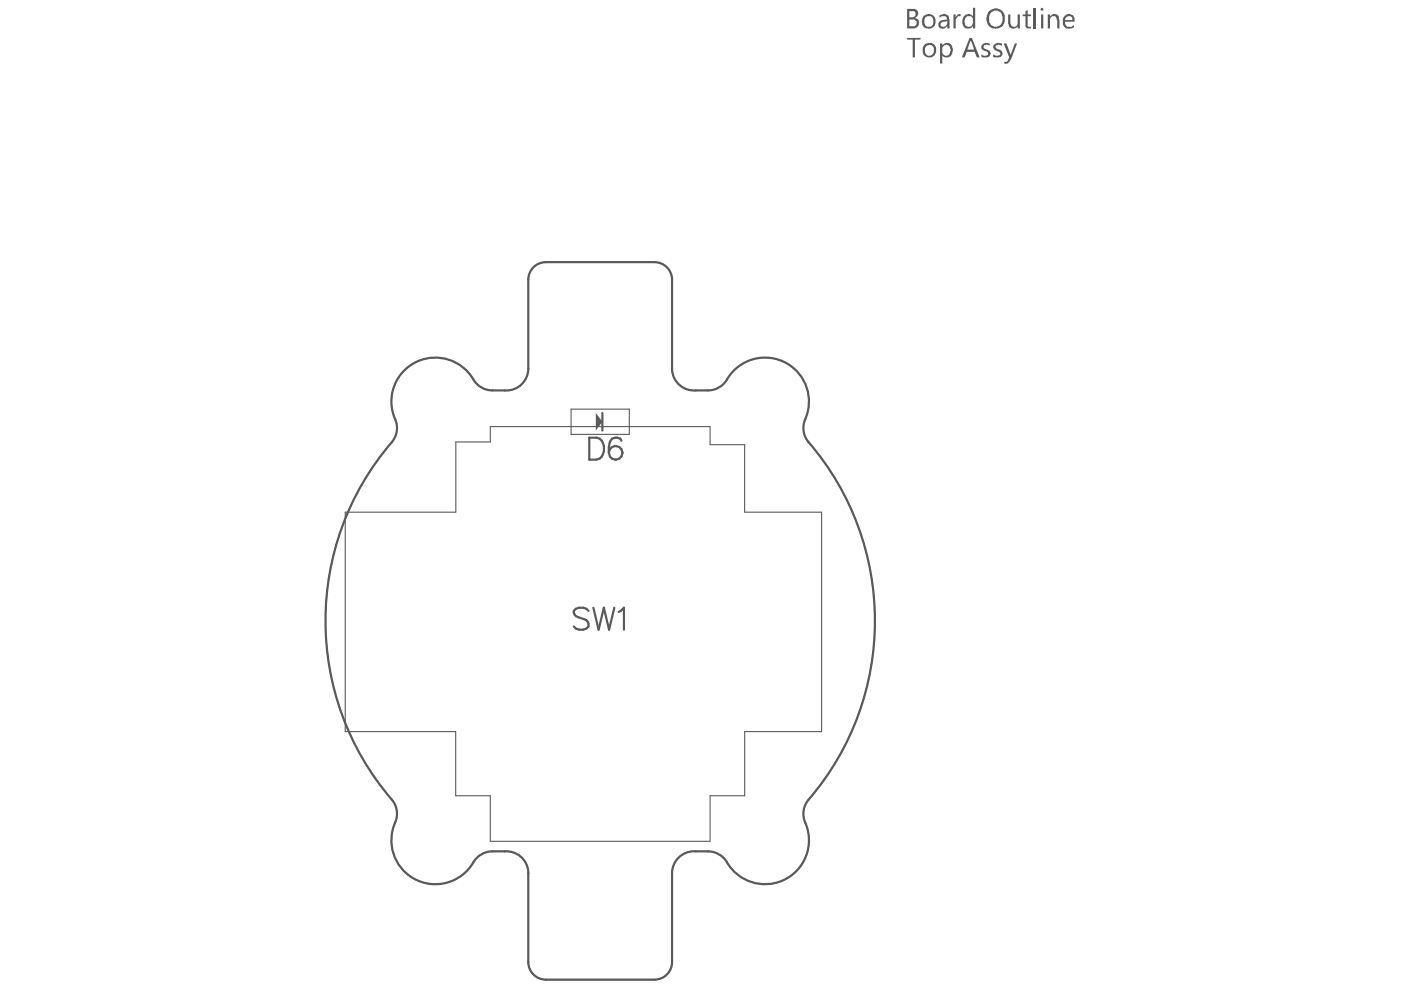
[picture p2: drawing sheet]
<svg xmlns="http://www.w3.org/2000/svg" width="297mm" height="210mm" viewBox="0 0 297 210" stroke-linecap="round" stroke-linejoin="round" font-family="sans-serif">
<path d="M112 59.3v18.8M115.7 55.6h23.1M142.5 59.3v18.8M104.4 82.8h2.6M147.5 82.8h2.6M104.4 180.5h2.6M112 185.1v18.9M142.5 185.1v18.9M147.5 180.5h2.6M115.7 207.7h23.1" fill="none" stroke="#5a5a5a" stroke-width=".47"/>
<g fill="#5a5a5a">
<path d="M202.1 3.1h.5v.6l.1-.2a.66 .66 0 0 1 1-.4v.4a.58 .58 0 0 0-.6 0 .58 .58 0 0 0-.4 .5l-.1 .1v1.9h-.5z"/>
<path d="M213.7 3.1h.5v1.9a.78 .78 0 0 0 .9 .7 .78 .78 0 0 0 .7-1v-1.6h.4v2.9h-.4v-.4a1.05 1.05 0 0 1-1.8 0l-.3-.5z"/>
<path d="M217.4 2.4l.5-.3v1h.7v.3h-.7v1.7a.43 .43 0 0 0 .1 .6 .43 .43 0 0 0 .6-.1v.4h-.2a.71 .71 0 0 1-1-.8v-1.8h-.6v-.3h.6z"/>
<path d="M219.2 1.7h.5v4.3h-.5z"/>
<path d="M222.1 3.1h.5v.4v-.1a1.11 1.11 0 0 1 1.9 .1l.1 2.5h-.4v-1.7h-.2a.73 .73 0 0 0-.7-.9 .73 .73 0 0 0-.7 1v1.6h-.5z"/>
<path d="M192.8 2.4v1.3h.6a.65 .65 0 0 0 .7-.7 .65 .65 0 0 0-.7-.6zM192.8 4.1v1.5h.7a.48 .48 0 0 0 .7-.4l.1-.2a.71 .71 0 0 0-.9-.9zM192.3 1.9h1.3a.97 .97 0 0 1 1 .7 .97 .97 0 0 1-.4 1.1l-.2 .1a1.09 1.09 0 0 1 .9 .9 1.09 1.09 0 0 1-.6 1.1l-.3 .2h-1.7z"/>
<path d="M196.1 3.8a1.21 1.21 0 0 0 .8 1.9h.2a1.24 1.24 0 0 0 .9-1 1.24 1.24 0 0 0-.6-1.3h-.3a.84 .84 0 0 0-1 .4zM195.9 3.3a1.53 1.53 0 0 1 1.7-.1 1.53 1.53 0 0 1 .8 1.5 1.51 1.51 0 0 1-1.2 1.3 1.51 1.51 0 0 1-1.6-.6l-.2-.9h.1v-.5z"/>
<path d="M199.4 5a.6 .6 0 0 0 .3 .6 .6 .6 0 0 0 .7 0 .63 .63 0 0 0 .4-.8v-.3l-.9 .1zM199.2 3.3a1.28 1.28 0 0 1 2 .2l.1 2.5h-.5v-.4a1.38 1.38 0 0 1-1.6 .3 .98 .98 0 0 1-.2-1.1 .98 .98 0 0 1 .9-.5l.9-.2a.9 .9 0 0 0-1.4-.6l-.2 .3z"/>
<path d="M204.3 3.5l.1-.1a1.18 1.18 0 0 1 1.9 0v-1.7h.5v4.3h-.5v-.4l-.5 .3a1.23 1.23 0 0 1-1.8-1.3zM204.7 3.7a1.31 1.31 0 0 0 .5 2h.3a1.04 1.04 0 0 0 .8-1v-.4a.89 .89 0 0 0-.6-.9 .89 .89 0 0 0-1 .3z"/>
<path d="M210 2.8a2.4 2.4 0 0 0 .2 2.5 1.53 1.53 0 0 0 1.8 0 1.53 1.53 0 0 0 .6-1.6v-.2a1.44 1.44 0 0 0-1.8-1.3zM209.5 2.6a2.02 2.02 0 0 1 2.5-.6 2.02 2.02 0 0 1 1 2.4 1.91 1.91 0 0 1-2.5 1.6 2.24 2.24 0 0 1-1.3-2.8z"/>
<path d="M220.7 2a.3 .3 0 0 1 .6 0 .3 .3 0 0 1-.6 0zM220.7 3.1h.5v2.9h-.5z"/>
<path d="M225.9 3.8l-.1 .5h1.6a.76 .76 0 0 0-.6-.9 .76 .76 0 0 0-.9 .4zM225.7 3.3h.2a1.01 1.01 0 0 1 1.5-.1l.2 .1 .2 .5v.8h-2a.96 .96 0 0 0 .5 1.1 .96 .96 0 0 0 1.2-.3l.2-.1v.5a2.51 2.51 0 0 1-1.9 .1 2.16 2.16 0 0 1-.1-2.6z"/>
</g>
<path d="M115.7 55.6a3.7 3.7 0 0 0-3.7 3.7M138.8 55.6a3.7 3.7 0 0 1 3.7 3.7M112 78.1a4.7 4.7 0 0 1-5 4.7M142.5 78.1a4.7 4.7 0 0 0 5 4.7M104.4 82.8a4.7 4.7 0 0 1-4-2.3 9.4 9.4 0 0 0-12.6-3.5 9.4 9.4 0 0 0-3.8 12.5 4.6 4.6 0 0 1-1 4.3 58.2 58.2 0 0 0 .4 76.2 4.6 4.6 0 0 1 .4 4.4 9.4 9.4 0 0 0 4.6 12.2 9.4 9.4 0 0 0 12.4-4.4 4.7 4.7 0 0 1 3.6-1.7M150.1 82.8a4.7 4.7 0 0 0 4-2.3 9.4 9.4 0 0 1 12.6-3.5 9.4 9.4 0 0 1 3.8 12.5 4.6 4.6 0 0 0 1 4.3 58.2 58.2 0 0 1-.4 76.2 4.6 4.6 0 0 0-.4 4.4 9.4 9.4 0 0 1-4.6 12.2 9.4 9.4 0 0 1-12.4-4.4 4.7 4.7 0 0 0-3.6-1.7M107 180.5a4.7 4.7 0 0 1 5 4.6M147.5 180.5a4.7 4.7 0 0 0-5 4.6M112 204a3.7 3.7 0 0 0 3.7 3.7M142.5 204a3.7 3.7 0 0 1-3.7 3.7" fill="none" stroke="#5a5a5a" stroke-width=".47"/>
<path d="M126.3 87.6l1.4 1.8-1.4 1.9z" fill="#5a5a5a"/>
<path d="M112 59.3v18.8M115.7 55.6h23.1M142.5 59.3v18.8M104.4 82.8h2.6M121.1 86.7h12.3v5.4h-12.3zM147.5 82.8h2.6M73.2 108.6h23.4v-14.9h7.4v-3.3h46.6v3.9h7.3v14.3h16.3v46.5h-16.3v13.6h-7.4v9.7h-46.5v-9.7h-7.4v-13.6h-23.4zM104.4 180.5h2.6M112 185.1v18.9M142.5 185.1v18.9M147.5 180.5h2.6M115.7 207.7h23.1" fill="none" stroke="#5a5a5a" stroke-width=".23"/>
<g fill="none" stroke="#5a5a5a" stroke-width=".47">
<path d="M124.9 92.8h1.6a2.46 2.46 0 0 1 1.3 3.5l-.6 .9-.7 .2h-1.6zM127.7 87.6v3.7M131.7 93.5l-.2-.5a1.51 1.51 0 0 0-2.2 .7l-.2 1.1v1.1M124.8 129.5a2.05 2.05 0 0 0-3.1 0 1.19 1.19 0 0 0 .8 1.3l1.4 .5a1.13 1.13 0 0 1 .8 .8 1.13 1.13 0 0 1-.4 1.2 2.15 2.15 0 0 1-2.6-.5M125.8 128.9l1.1 4.6 1.1-4.6 1.1 4.6 1.1-4.6M131.2 129.7l1.1-.8v4.6"/>
<circle cx="130.5" cy="96" r="1.45"/>
</g>
<g fill="#5a5a5a">
<path d="M192.3 8h2.9v.4h-1.2v3.8h-.5v-3.8h-1.2z"/>
<path d="M208.2 9.5l.6-.4h.7l.3 .1v.5h-.1a.73 .73 0 0 0-.9-.1 .45 .45 0 0 0-.3 .6 .45 .45 0 0 0 .6 .2v.1a.88 .88 0 0 1 .8 .6 .88 .88 0 0 1-.2 1l-1.4 .1-.2-.1v-.6l.1 .1a.76 .76 0 0 0 1.3-.3 .45 .45 0 0 0-.6-.4l-.1-.1a.72 .72 0 0 1-.7-.4 .72 .72 0 0 1 .1-.8z"/>
<path d="M210.7 9.6a1.51 1.51 0 0 1 1.7-.4v.5h-.1a.94 .94 0 0 0-1.3 .2l.5 .5a1.03 1.03 0 0 1 1.1 1.2 1.57 1.57 0 0 1-2.1 .5v-.6a1.01 1.01 0 0 0 1.6 0 .6 .6 0 0 0-.7-.6v-.1a.77 .77 0 0 1-.7-.4 .77 .77 0 0 1 0-.8z"/>
<path d="M212.8 9.2h.6l.8 2.5 1-2.5h.4l-1.3 3.4-.6 .8a.59 .59 0 0 1-.8 .1v-.4a.6 .6 0 0 0 .8-.5l.3-.4z"/>
<path d="M196.2 9.9a1.2 1.2 0 0 0 1 1.9 1.24 1.24 0 0 0 .8-1 1.24 1.24 0 0 0-.6-1.2l-.5-.1zM195.9 9.6a1.56 1.56 0 0 1 2.3 0 1.56 1.56 0 0 1-.3 2.3 1.55 1.55 0 0 1-1.9-.2 1.55 1.55 0 0 1-.2-1.9z"/>
<path d="M199.3 9.2h.5v.5a1.12 1.12 0 0 1 1.2-.6 1.12 1.12 0 0 1 .9 1.1 1.44 1.44 0 0 1-1.5 2l-.4-.1-.2-.4v1.8h-.5zM199.8 10v.5a1.03 1.03 0 0 0 .3 1.2h.2a.83 .83 0 0 0 1.1-.7l.2-.5a1.02 1.02 0 0 0-1.3-.9z"/>
<path d="M205.8 8.5l-.7 2h1.4zM205.6 8h.5l1.6 4.2h-.6l-.5-1.2h-1.6l-.5 1.2h-.6z"/>
</g>
<path d="M115.7 55.6a3.7 3.7 0 0 0-3.7 3.7M138.8 55.6a3.7 3.7 0 0 1 3.7 3.7M112 78.1a4.7 4.7 0 0 1-5 4.7M142.5 78.1a4.7 4.7 0 0 0 5 4.7M104.4 82.8a4.7 4.7 0 0 1-4-2.3 9.4 9.4 0 0 0-12.6-3.5 9.4 9.4 0 0 0-3.8 12.5 4.6 4.6 0 0 1-1 4.3 58.2 58.2 0 0 0 .4 76.2 4.6 4.6 0 0 1 .4 4.4 9.4 9.4 0 0 0 4.6 12.2 9.4 9.4 0 0 0 12.4-4.4 4.7 4.7 0 0 1 3.6-1.7M150.1 82.8a4.7 4.7 0 0 0 4-2.3 9.4 9.4 0 0 1 12.6-3.5 9.4 9.4 0 0 1 3.8 12.5 4.6 4.6 0 0 0 1 4.3 58.2 58.2 0 0 1-.4 76.2 4.6 4.6 0 0 0-.4 4.4 9.4 9.4 0 0 1-4.6 12.2 9.4 9.4 0 0 1-12.4-4.4 4.7 4.7 0 0 0-3.6-1.7M107 180.5a4.7 4.7 0 0 1 5 4.6M147.5 180.5a4.7 4.7 0 0 0-5 4.6M112 204a3.7 3.7 0 0 0 3.7 3.7M142.5 204a3.7 3.7 0 0 1-3.7 3.7" fill="none" stroke="#5a5a5a" stroke-width=".23"/>
</svg>
